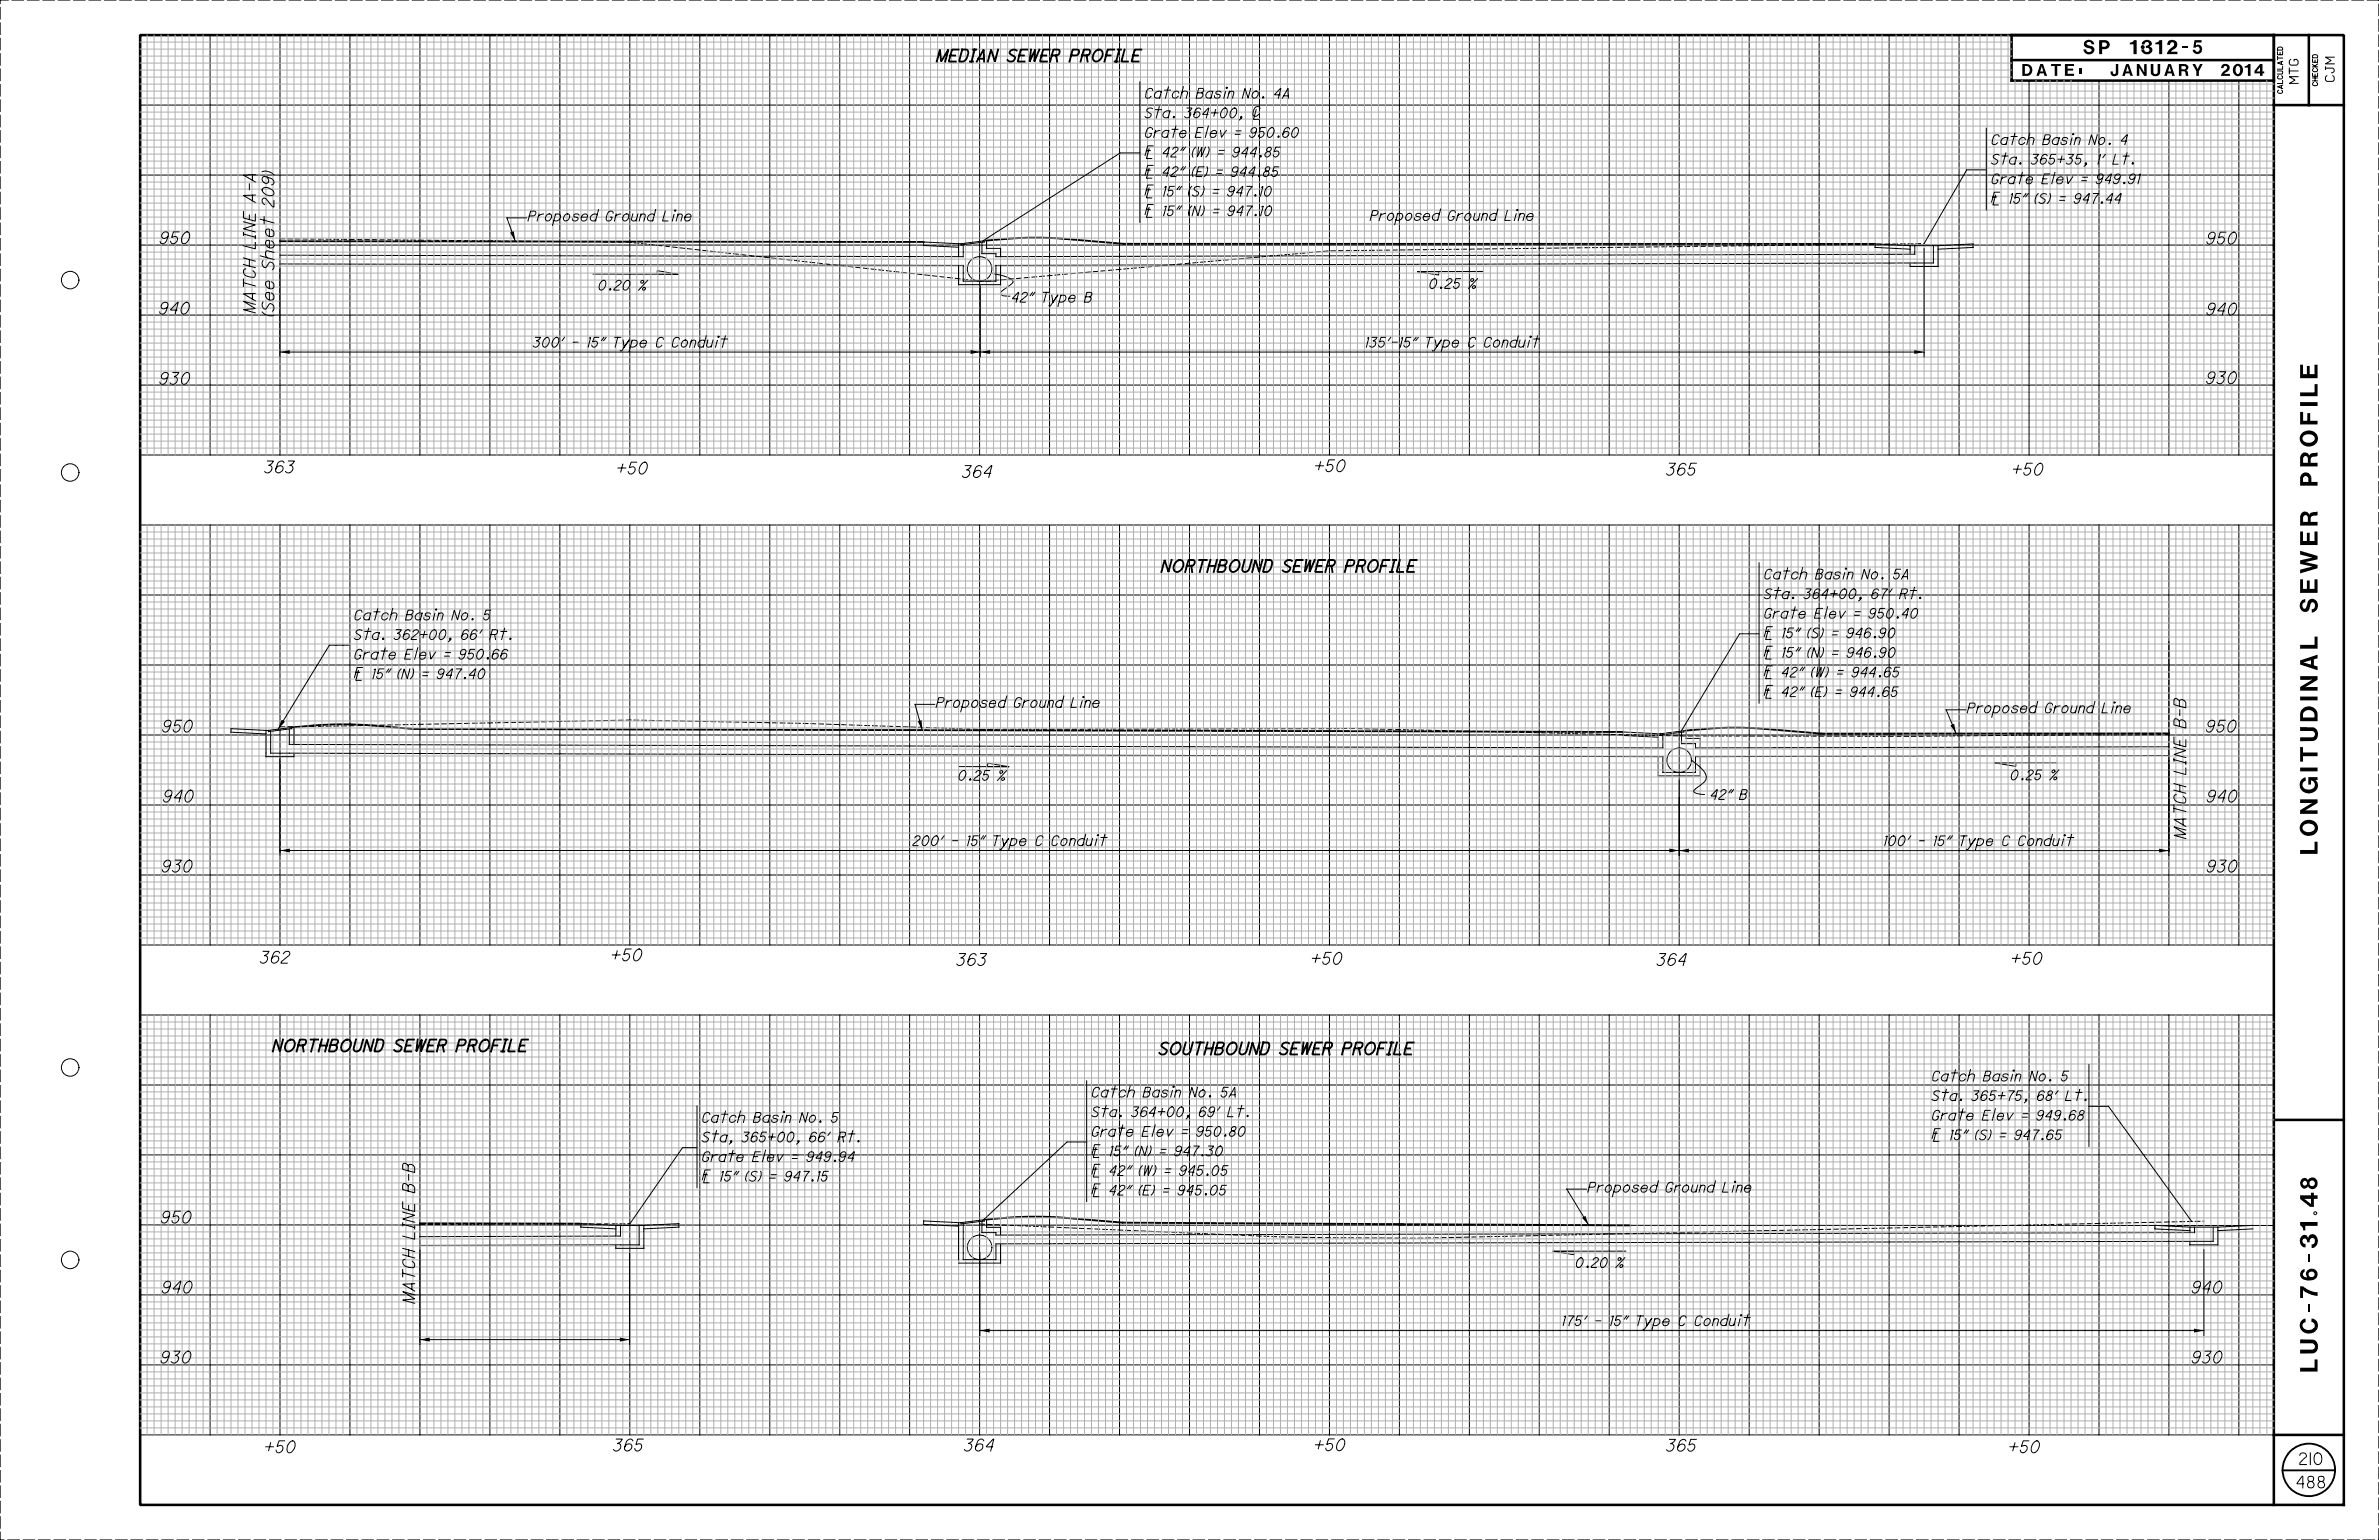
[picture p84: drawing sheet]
<svg xmlns="http://www.w3.org/2000/svg" width="864mm" height="559mm" viewBox="0 0 864 559" stroke-linecap="round" stroke-linejoin="round" font-family="sans-serif">
<defs><g id="words">
<g font-size="6.3">
<text x="841.3" y="309.8" transform="rotate(-90 841.3 309.8)">LONGITUDINAL SEWER PROFILE</text>
<text x="841.3" y="497.7" transform="rotate(-90 841.3 497.7)">LUC-76-31.48</text>
</g>
<text font-size="5.1" x="756.3" y="19.6">SP 1312-5</text>
<g font-size="4.3">
<text x="340" y="22.3">MEDIAN SEWER PROFILE</text>
<text x="734.1" y="27.6">DATE:</text>
<text x="766.2" y="27.6">JANUARY 2014</text>
<text x="57.9" y="88.4">950</text>
<text x="800.9" y="88.6">950</text>
<text x="57.7" y="114">940</text>
<text x="92.7" y="113.5" transform="rotate(-90 92.7 113.5)">MATCH LINE A-A</text>
<text x="99.5" y="115" transform="rotate(-90 99.5 115)">(See Sheet 209)</text>
<text x="800.9" y="114.3">940</text>
<text x="57.8" y="139.5">930</text>
<text x="800.8" y="139.2">930</text>
<text x="95.9" y="171.6">363</text>
<text x="223.7" y="172">+50</text>
<text x="349.3" y="173.3">364</text>
<text x="477" y="171.2">+50</text>
<text x="604.9" y="172.4">365</text>
<text x="730.3" y="172.4">+50</text>
<text x="421.6" y="207.5">NORTHBOUND SEWER PROFILE</text>
<text x="58.8" y="265.6">950</text>
<text x="800.7" y="265.6">950</text>
<text x="59.1" y="291">940</text>
<text x="801" y="291">940</text>
<text x="793.5" y="304.3" transform="rotate(-90 793.5 304.3)">MATCH LINE B-B</text>
<text x="58.7" y="316.4">930</text>
<text x="801" y="316.4">930</text>
<text x="94.4" y="349.5">362</text>
<text x="221.7" y="348.7">+50</text>
<text x="347.2" y="350.3">363</text>
<text x="475.8" y="349.9">+50</text>
<text x="601.4" y="350.3">364</text>
<text x="730" y="349.9">+50</text>
<text x="99" y="381.5">NORTHBOUND SEWER PROFILE</text>
<text x="420.7" y="382.6">SOUTHBOUND SEWER PROFILE</text>
<text x="58.4" y="443.8">950</text>
<text x="58.7" y="469.2">940</text>
<text x="150.5" y="472.9" transform="rotate(-90 150.5 472.9)">MATCH LINE B-B</text>
<text x="795.5" y="469.2">940</text>
<text x="58.2" y="494.6">930</text>
<text x="795.5" y="494.6">930</text>
<text x="95.9" y="527.1">+50</text>
<text x="222.6" y="526.5">365</text>
<text x="350" y="526.5">364</text>
<text x="476.9" y="526.4">+50</text>
<text x="604.9" y="526.6">365</text>
<text x="729.1" y="527.1">+50</text>
</g>
<g font-size="4.2">
<text x="834.8" y="531.4">210</text>
<text x="833.8" y="539.9">488</text>
</g>
<g font-size="3.6">
<text x="415.5" y="35.6">Catch Basin No. 4A</text>
<text x="415.5" y="42.7">Sta. 364+00, |</text>
<text x="415.5" y="49.9">Grate Elev = 950.60</text>
<text x="722.8" y="52.5">Catch Basin No. 4</text>
<text x="415.5" y="57">{ 42&quot; (W) = 944.85</text>
<text x="722.8" y="59.6">Sta. 365+35, 1' Lt.</text>
<text x="415.5" y="64.1">{ 42&quot; (E) = 944.85</text>
<text x="415.5" y="71.2">{ 15&quot; (S) = 947.10</text>
<text x="722.8" y="66.7">Grate Elev = 949.91</text>
<text x="722.8" y="73.8">{ 15&quot; (S) = 947.44</text>
<text x="191.7" y="80.2">Proposed Ground Line</text>
<text x="415.5" y="78.3">{ 15&quot; (N) = 947.10</text>
<text x="497.4" y="80">Proposed Ground Line</text>
<text x="217.1" y="105.3">0.20 %</text>
<text x="518.7" y="104.7">0.25 %</text>
<text x="367.2" y="109.6">42&quot; Type B</text>
<text x="193.5" y="126">300' - 15&quot; Type C Conduit</text>
<text x="495.4" y="126">135'-15&quot; Type C Conduit</text>
<text x="640.3" y="210.1">Catch Basin No. 5A</text>
<text x="640.3" y="217.2">Sta. 364+00, 67' Rt.</text>
<text x="128.5" y="224.9">Catch Basin No. 5</text>
<text x="640.3" y="224.3">Grate Elev = 950.40</text>
<text x="128.5" y="232.1">Sta. 362+00, 66' Rt.</text>
<text x="640.3" y="231.4">{ 15&quot; (S) = 946.90</text>
<text x="128.5" y="239.2">Grate Elev = 950.66</text>
<text x="640.3" y="238.6">{ 15&quot; (N) = 946.90</text>
<text x="640.3" y="245.7">{ 42&quot; (W) = 944.65</text>
<text x="128.5" y="246.3">{ 15&quot; (N) = 947.40</text>
<text x="339.8" y="256.7">Proposed Ground Line</text>
<text x="640.3" y="252.8">{ 42&quot; (E) = 944.65</text>
<text x="714.1" y="258.7">Proposed Ground Line</text>
<text x="347.8" y="283.1">0.25 %</text>
<text x="729.7" y="283">0.25 %</text>
<text x="620.8" y="290.1">42&quot; B</text>
<text x="331.3" y="306.8">200' - 15&quot; Type C Conduit</text>
<text x="683.6" y="306.9">100' - 15&quot; Type C Conduit</text>
<text x="701.3" y="392.2">Catch Basin No. 5</text>
<text x="396.3" y="398.1">Catch Basin No. 5A</text>
<text x="701.3" y="399.4">Sta. 365+75, 68' Lt.</text>
<text x="254.8" y="407.3">Catch Basin No. 5</text>
<text x="396.3" y="405.2">Sta. 364+00, 69' Lt.</text>
<text x="701.3" y="406.5">Grate Elev = 949.68</text>
<text x="396.3" y="412.3">Grate Elev = 950.80</text>
<text x="701.3" y="413.6">{ 15&quot; (S) = 947.65</text>
<text x="254.8" y="414.4">Sta, 365+00, 66' Rt.</text>
<text x="396.3" y="419.4">{ 15&quot; (N) = 947.30</text>
<text x="254.8" y="421.5">Grate Elev = 949.94</text>
<text x="254.8" y="428.6">{ 15&quot; (S) = 947.15</text>
<text x="396.3" y="426.5">{ 42&quot; (W) = 945.05</text>
<text x="396.3" y="433.6">{ 42&quot; (E) = 945.05</text>
<text x="576.4" y="432.6">Proposed Ground Line</text>
<text x="571.9" y="459.9">0.20 %</text>
<text x="566.9" y="481">175' - 15&quot; Type C Conduit</text>
</g>
<g font-size="3.2">
<text x="847.3" y="29.5" transform="rotate(-90 847.3 29.5)">CJM</text>
<text x="834.2" y="30.3" transform="rotate(-90 834.2 30.3)">MTG</text>
</g>
<g font-size="1.8">
<text x="828.6" y="33.9" transform="rotate(-90 828.6 33.9)">CALCULATED</text>
<text x="841.3" y="31.1" transform="rotate(-90 841.3 31.1)">CHECKED</text>
</g>
</g></defs>
<g fill="none" stroke="#000" stroke-width=".36">
<path d="M76.3 12.7v152.4M101.6 12.7v152.4M127 12.7v152.4M152.4 12.7v152.4M177.8 12.7v152.4M203.2 12.7v152.4M228.6 12.7v152.4M254 12.7v152.4M279.4 12.7v152.4M304.8 12.7v152.4M330.2 12.7v152.4M355.6 12.7v152.4"/>
<path d="M381 12.7v152.4M406.4 12.7v152.4M431.8 12.7v152.4M457.2 12.7v152.4M482.6 12.7v152.4M508 12.7v152.4M533.4 12.7v152.4M558.8 12.7v152.4M584.2 12.7v152.4M609.6 12.7v152.4M635 12.7v152.4M660.4 12.7v152.4"/>
<path d="M685.8 12.7v152.4M711.2 12.7v152.4M50.9 38.1h774.5M413.8 29.7v51M419.5 39.8h2.1M420.8 38.7l-1.1 4.1M422.8 32.7h2.1M424.1 31.5l-1 4.1M429 33.7a1.22 1.22 0 0 1 2.1 0l-.5 1.9M429.6 31.5l-1.1 4.1M444.9 33.2l-.6 2.4M456 39.8l-1 3.5h2"/>
<path d="M457.4 39.4a.89 .89 0 0 0-.7-.9 .89 .89 0 0 0-1 .4 3 3 0 0 0-.7 3.1l1 .2 .8-.7M736.6 29.2v135.9M762 29.2v135.9M787.3 29.2v135.9M812.7 29.2v135.9M413.8 55.5h-7.2l-49.9 32M416.2 54.6h1.3M417.1 54l-.9 3.5h1.9M418.6 52.9h-2l-.9 3.5M425.5 46.9h2.1M426.9 45.8l-1.1 4M438.6 45.7l-1.1 4.1"/>
<path d="M721 46.5v29.7M726.8 56.6h2.1M728.1 55.5l-1.1 4.1M730.1 49.5h2.1M731.4 48.4l-1 4.1M736.3 50.5a1.2 1.2 0 0 1 2.1 0l-.5 2M736.8 48.3l-1 4.2M752.2 50.1l-.7 2.4M770.7 56.6h2.2M772.1 55.5l-1.1 4.1M50.9 63.5h774.5M94.5 79.6l4.9 1.3"/>
<path d="M95.9 78.6v2.6M191.1 79.1h-7.1l3 8.4M216.7 77.9a1.48 1.48 0 0 0-1.9 .2 1.48 1.48 0 0 0-.1 1.9l.7 .2 .9-.3M217.3 76.1l-1.1 4.1M237.5 77.9a1.48 1.48 0 0 0-1.9 .2 1.48 1.48 0 0 0-.1 1.9l.6 .2 .9-.3M238 76.1l-1.1 4.1M244.7 77.8l-.6 2.4M416.2 76h1.3M416.2 68.9h1.3M416.2 61.7h1.3M417.1 75.3l-.9 3.6h1.9M417.1 68.2l-.9 3.6h1.9"/>
<path d="M417.1 61.1l-.9 3.6h1.9M418.6 74.2h-2l-.9 3.6M418.6 67.1h-2l-.9 3.6M418.6 60h-2l-.9 3.6M522.5 77.7a1.43 1.43 0 0 0-2.1 .2 1.43 1.43 0 0 0 .2 2l1.3-.2M523 75.8l-1.1 4.2M543.2 77.8a1.43 1.43 0 0 0-2 .1 1.43 1.43 0 0 0 .2 2l1.3-.2M543.7 75.9l-1.1 4.1M550.4 77.6l-.7 2.4M721 61.6h-7l-15.5 26.8M723.4 71.5h1.4M724.4 70.8l-1 3.6h2"/>
<path d="M725.9 69.7h-2l-.9 3.6M732.8 63.7h2.1M734.1 62.6l-1 4.1M745.9 62.5l-1.1 4.2M50.9 88.9h774.5M94.5 92.9l4.9 1.3M99.4 91.6l-2.3-.6a1.45 1.45 0 0 0 0 2.6M215.3 99.4l30.9 .1M238.6 98.2l7.6 1.3h-7.6zM348 88.4v4.7M348 88.4l-12.7-.6v1.3l12.7 .6M348 88.4h.8"/>
<path d="M348.8 88.4l9.3-1.1v2.8h5.1v3M349.7 88.8v4.3l-248.1-.5M356.4 87.9v4.1h5.1v1.1l333.6-.8v-3.2M357.3 87.4v.4l-8.4 1.1-.1-.5M360.1 99.1l2.3 .6a10.4 10.4 0 0 1 5.3 2.3 5.7 5.7 0 0 1-2.6 2.6 3.3 3.3 0 0 0-1.9 1.9 3.5 3.5 0 0 0 3.4 1M363.2 96.3v7h-15.2v-7M514.6 98.6l7.7-.1v1.3zM538.5 98.5l-23.9 .1M693.4 89.1v3.2M693.4 89.1l-12.7-.6v1.3l12.7 .6M693.4 89.1h10.1M698.5 90.2v39.3"/>
<path d="M701.9 89.1v6.3l-340.4 .9v5.7h-11.8v-5.7l-248.1-.5M703.5 89.1v7.6h-10.1v-1.3M703.5 89.1l12.7-.6v1.3l-12.7 .6M50.9 114.3h774.5M355.9 103.8v25.7M50.9 139.7h774.5M101.6 127.7h596.9M255.9 123.7a1.43 1.43 0 0 0-2.1 .2 1.43 1.43 0 0 0 .2 2l1.3-.2M256.4 121.8l-1.1 4.2M260.4 123.5l-.6 2.5M261.9 123h2.2M263.3 121.9l-1.1 4.1"/>
<path d="M550.7 123.7a1.43 1.43 0 0 0-2 .2 1.43 1.43 0 0 0 .2 2l1.3-.2M551.2 121.8l-1.1 4.2M555.2 123.5l-.6 2.5M556.8 123h2.1M558.1 121.9l-1.1 4.1M50.9 165.1h774.5M50.9 190.5h774.5M76.3 190.5v152.4M101.6 190.5v152.4M127 190.5v152.4M152.4 190.5v152.4M177.8 190.5v152.4"/>
<path d="M203.2 190.5v152.4M228.6 190.5v152.4M254 190.5v152.4M279.4 190.5v152.4M304.8 190.5v152.4M330.2 190.5v152.4M355.6 190.5v152.4M381 190.5v152.4M406.4 190.5v152.4M431.8 190.5v152.4M457.2 190.5v152.4M482.6 190.5v152.4"/>
<path d="M508 190.5v152.4M533.4 190.5v152.4M558.8 190.5v152.4M584.2 190.5v152.4M609.6 190.5v152.4M635 190.5v152.4M660.4 190.5v152.4M685.8 190.5v152.4M711.2 190.5v152.4M736.6 190.5v152.4M762 190.5v152.4M787.3 190.5v152.4"/>
<path d="M812.7 190.5v152.4M50.9 215.9h774.5M638.6 204.2v50.9M644.3 214.3h2.1M645.6 213.1l-1 4.1M647.6 207.2h2.1M648.9 206l-1.1 4.1M653.8 208.2a1.22 1.22 0 0 1 2.1 0l-.5 1.9M654.4 206l-1.1 4.1M669.7 207.7l-.7 2.4M693.6 214.3h2.1M695 213.1l-1.1 4.1"/>
<path d="M126.6 234.1h-7l-18.6 30.5M132.5 229.1h2.1M133.8 228l-1 4.1M135.7 222h2.2M137.1 220.9l-1.1 4.1M138.5 236.2h2.1M139.8 235.1l-1.1 4.1M142 223a1.2 1.2 0 0 1 2.1 0l-.5 2M142.6 220.8l-1.1 4.2M151.7 235l-1.2 4.2M157.9 222.5l-.7 2.5M181.8 229.1h2.1"/>
<path d="M183.2 228l-1.1 4.1M638.6 230h-7.1l-21.2 35.3M641 236.2h1.3M641 229.1h1.3M641.9 235.6l-.9 3.5h1.9M641.9 228.5l-.9 3.5h1.9M643.4 234.5h-2l-.9 3.6M643.4 227.4h-2l-.9 3.5M650.3 221.4h2.1M651.7 220.2l-1.1 4.1M663.4 220.2l-1.1 4.1M50.9 241.3h774.5"/>
<path d="M129.2 243.9h1.3M130.1 243.3l-.9 3.6h1.9M131.6 242.2h-2l-.9 3.6M339.3 255.6h-7.1l2.6 9.4M364.9 254.5a1.42 1.42 0 0 0-2 .1 1.42 1.42 0 0 0 .2 2l1.3-.2M365.4 252.6l-1.1 4.1M385.7 254.5a1.42 1.42 0 0 0-2 .1 1.42 1.42 0 0 0 .2 2l1.3-.2M386.2 252.6l-1.1 4.1M392.9 254.3l-.7 2.4M641 250.4h1.3M641 243.3h1.3M641.9 249.8l-.9 3.6h1.9"/>
<path d="M641.9 242.7l-.9 3.5h1.9M643.4 248.7h-2l-.9 3.6M643.4 241.6h-2l-.9 3.5M713.6 257.6h-7.1l3.6 8.6M739.2 256.4a1.43 1.43 0 0 0-2 .2 1.43 1.43 0 0 0 .2 2l1.3-.2M739.7 254.6l-1.1 4.1M760 256.4a1.43 1.43 0 0 0-2 .2 1.43 1.43 0 0 0 .2 2l1.3-.2M760.5 254.6l-1.1 4.1M767.2 256.3l-.7 2.4M50.9 266.7h774.5M96.6 265h.8M96.6 265v9.6h10.1v-1.3"/>
<path d="M96.6 265l-12.7-.6v1.3l12.7 .6M97.4 265l9.3-1.1v6.2M98.2 265.4v7.9l505.4 1.3v5.7h11.9v-5.7l171.8-.5M105 264.5v5.6l498.6 1.3v-4.8M105.8 264l.1 .4-8.4 1.1-.1-.5M348.3 278.2h17.8M358.5 276.9l7.6 1.3h-7.6zM601.9 266.2h.9M601.9 266.2v5.2M601.9 274.6v7h15.3v-7M601.9 266.2l-12.7-.6v1.3l12.7 .6M602.8 266.2l9.3-1.1v2.8h5.1v3.5"/>
<path d="M610.4 265.7v4.1h5.1v1.6l171.8-.4M611.2 265.2l.1 .4-8.4 1.1-.1-.5M614 275.8a15.8 15.8 0 0 1 5.2 5.3 3.3 3.3 0 0 1-2.1 3.9l-.7 .6a2.33 2.33 0 0 0-1.5 1.7l1.2 .7 2.6 .3M724.1 276.8h7.7v1.3zM746.5 276.8h-22.4M50.9 292.1h774.5M50.9 317.5h774.5M101.6 308.6h685.7M393.6 304.6a1.47 1.47 0 0 0-1.9 .1 1.47 1.47 0 0 0-.1 2l.6 .1 .9-.3M394.1 302.7l-1.1 4.1M398.2 304.4l-.7 2.4M399.7 303.9h2.1"/>
<path d="M401.1 302.8l-1.1 4M744.6 304.6a1.43 1.43 0 0 0-2.1 .2 1.43 1.43 0 0 0 .2 2l1.3-.2M745.1 302.8l-1.1 4M749.1 304.4l-.6 2.4M750.6 303.9h2.2M752 302.8l-1.1 4M50.9 342.9h774.5M50.9 368.3h774.5M76.3 368.3v152.4M101.6 368.3v152.4M127 368.3v152.4M152.4 368.3v152.4"/>
<path d="M177.8 368.3v152.4M203.2 368.3v152.4M228.6 368.3v152.4M254 368.3v152.4M279.4 368.3v152.4M304.8 368.3v152.4M330.2 368.3v152.4M355.6 368.3v152.4M381 368.3v152.4M406.4 368.3v152.4M431.8 368.3v152.4M457.2 368.3v152.4"/>
<path d="M482.6 368.3v152.4M508 368.3v152.4M533.4 368.3v152.4M558.8 368.3v152.4M584.2 368.3v152.4M609.6 368.3v152.4M635 368.3v152.4M660.4 368.3v152.4M685.8 368.3v152.4M711.2 368.3v152.4M736.6 368.3v152.4M762 368.3v152.4"/>
<path d="M787.3 368.3v152.4M812.7 368.3v152.4M50.9 393.7h774.5M394.5 392.2v43.8M403.5 395.1h2.1M404.8 394l-1 4.1M409.7 396.2a1.19 1.19 0 0 1 1.1-.7 1.19 1.19 0 0 1 1 .7l-.5 1.9M410.3 394l-1.1 4.1M425.6 395.7l-.6 2.4M705.2 396.4h2.1M706.5 395.3l-1.1 4M708.5 389.3h2.1"/>
<path d="M709.9 388.2l-1.1 4.1M714.7 390.3a1.2 1.2 0 0 1 2.1 0l-.5 2M715.3 388.1l-1.1 4.2M730.6 389.9l-.7 2.4M753.6 396.4h2.1M755 395.3l-1.1 4M758.3 386.3v29.7M50.9 419.1h774.5M253 416.5h-5.2l-19.1 27.5M253 401.3v29.7M258.7 411.4h2.1M260.1 410.3l-1.1 4.1"/>
<path d="M262 404.3h2.2M263.4 403.2l-1.1 4M264.7 418.5h2.2M266.1 417.4l-1.1 4.1M268.3 405.3a1.17 1.17 0 0 1 1-.6 1.17 1.17 0 0 1 1.1 .6l-.5 1.9M268.8 403.2l-1.1 4M277.9 417.3l-1.1 4.2M284.1 404.8l-.6 2.4M308.2 411.4h2.1M309.5 410.3l-1.1 4.1M394.5 414.4h-7.1l-31 28.8v4.1h5.1v.9l435.1-.9v-2M396.9 417.1h1.4"/>
<path d="M397.8 416.5l-.9 3.5h1.9M399.3 415.4h-2l-.9 3.5M400.2 402.3h2.1M401.5 401.1l-1.1 4.1M406.2 409.4h2.1M407.6 408.2l-1.1 4.1M419.3 408.2l-1.1 4.1M449.4 402.3h2.2M450.8 401.1l-1.1 4.1M701.9 411.3h1.3M702.8 410.6l-.9 3.6h1.9M704.3 409.5h-2l-.9 3.6"/>
<path d="M711.2 403.5h2.1M712.6 402.4l-1.1 4.1M724.4 402.3l-1.2 4.2M758.3 401.4h7.1l30.2 41.8M255.4 426.3h1.4M256.4 425.6l-1 3.6h2M257.8 424.5h-1.9l-.9 3.6M396.9 431.3h1.4M396.9 424.2h1.4M397.8 430.7l-.9 3.5h1.9M397.8 423.6l-.9 3.5h1.9M399.3 429.6h-2l-.9 3.5"/>
<path d="M399.3 422.5h-2l-.9 3.5M575.9 431.5h-7.2l8 13.1M601.5 430.4a1.42 1.42 0 0 0-2 .1 1.42 1.42 0 0 0 .2 2l1.3-.2M602 428.5l-1.1 4.1M622.3 430.4a1.43 1.43 0 0 0-2 .1 1.43 1.43 0 0 0 .1 2l1.4-.2M622.8 428.5l-1.1 4.1M629.4 430.2l-.6 2.4M50.9 444.5l774.5 .2M223.6 445.9l-12.7-.6v-1.3l12.7 .6v4M225.2 444.6v3.9l-72.8 .2M228.5 454.8v33.1M232 444.6v7.1l-79.6 .2"/>
<path d="M233.7 445.9l12.7-.6v-1.3l-12.7 .6v8.4h-10.1v-1.3M348 443.7v14.6h15.2v-7M348 443.7h.8M348 443.7l-12.7-.7v1.3l12.7 .6M348.8 443.7l9.3-1.2v2.8h5.1v2.9M349.7 444v13.1h11.8v-5.8l441.9-.9v-5.1M355.7 454.4v30.2M357.3 442.6v.5l-8.4 1-.1-.4M563.8 454h7.7v1.3zM590.2 454h-26.4M794.9 445.3v2M794.9 445.3l-12.7-.7v1.3l12.7 .6"/>
<path d="M794.9 445.3h10.2M800 453.5v31.1M805.1 445.3v6.4h-10.2v-1.3M817.8 445.9l-12.7 .6M817.8 444.6l-12.7 .7M50.9 469.9h774.5M627.1 478.8a1.42 1.42 0 0 0-2 .2 1.42 1.42 0 0 0 .2 2l1.3-.3M627.6 476.9l-1.1 4.1M631.6 478.6l-.6 2.4M633.2 478.1h2.1M634.5 477l-1.1 4M50.9 495.3h774.5"/>
<path d="M152.4 486.1h76.1M355.7 482.8h444.3M50.9 520.7h774.5"/>
<circle cx="445.3" cy="31.9" r=".23"/>
<circle cx="752.5" cy="48.7" r=".22"/>
<circle cx="245.1" cy="76.4" r=".23"/>
<circle cx="550.8" cy="76.2" r=".22"/>
<circle cx="355.6" cy="97.6" r="4.4"/>
<circle cx="25.5" cy="101.6" r="3.2"/>
<circle cx="260.8" cy="122.2" r=".23"/>
<circle cx="555.6" cy="122.2" r=".23"/>
<circle cx="25.5" cy="171.5" r="3.2"/>
<circle cx="670" cy="206.3" r=".25"/>
<circle cx="158.2" cy="221.2" r=".23"/>
<circle cx="393.2" cy="253" r=".23"/>
<circle cx="767.5" cy="254.9" r=".24"/>
<circle cx="609.6" cy="275.8" r="4.4"/>
<circle cx="398.5" cy="303.1" r=".23"/>
<circle cx="749.5" cy="303.1" r=".23"/>
<circle cx="25.5" cy="387.3" r="3.2"/>
<circle cx="426" cy="394.4" r=".23"/>
<circle cx="730.9" cy="388.5" r=".24"/>
<circle cx="284.5" cy="403.5" r=".23"/>
<circle cx="629.8" cy="428.8" r=".24"/>
<circle cx="25.5" cy="457.2" r="3.2"/>
<circle cx="355.6" cy="452.6" r="4.4"/>
<circle cx="632" cy="477.3" r=".22"/>
</g>
<g fill="#000">
<path d="M185.2 84.4l1.3-.5 .5 3.6zM101.6 127.7l3.6-.7v1.4zM352.3 127l3.6 .7-3.6 .7zM355.9 127.7l3.5-.7v1.4zM694.9 127l3.6 .7-3.6 .7zM102.2 261.2l1.2 .7-2.4 2.7zM333.2 261.7l1.3-.4 .3 3.7zM708 263.2l1.4-.6 .7 3.6zM101.6 308.6l3.6-.7v1.4zM606 307.9l3.6 .7-3.6 .7zM609.6 308.6l3.5-.7v1.5zM783.8 307.9l3.5 .7-3.5 .8z"/>
<path d="M574.3 441.9l1.2-.8 1.2 3.5zM152.4 486.1l3.6-.7v1.4zM225 485.4l3.5 .7-3.5 .7zM355.7 482.8l3.6-.7v1.4zM796.5 482.1l3.5 .7-3.5 .7z"/>
<path d="M101.5 264.9l.3 .2z" fill-rule="evenodd"/>
<path d="M606.9 266.1l.3 .3z" fill-rule="evenodd"/>
</g>
<g fill="none" stroke="#000" stroke-width=".68">
<path d="M101.7 87.5l233.6 .3M358.1 87.3l10.3-.8 7.5-.3 9.1 .4 22.8 1.9h272.9M106.7 263.9l10.3-.9 7.5-.2 9 .3 16.6 1.4 439.1 1.1M612.1 265.1l10.2-.8 7.6-.3 9 .4 22.4 1.8 126-.1M152.4 443.9l58.5 .1M358.1 442.5l10.3-.8 9-.2 7.6 .3 22.6 1.9 184.2 .9M847.7 533.5h-19.1"/>
<circle cx="838.1" cy="533.4" r="9.5"/>
</g>
<path d="M50.9 12.7h799.9v533.4h-799.9zM838.1 12.7v25.4M730.2 21.8h95.2M825.4 29.2h-95.2v-16.5h95.2v533.4M825.4 38.1h25.4M825.4 406.4h25.4M825.4 520.7h25.4" fill="none" stroke="#000" stroke-width=".93"/>
<path d="M101.6 86.6l127 1.3 129.2 14.2 124.8-11.1 215.9-2.6M101.6 263.7l127.3-2.4 63.3 1.2 63.6 2.2 134.7-.4 119.2 2.8 85.3 .1 92.3-.6M152.4 444.3l76.3-.3M355.6 444.1l108.8 4.7 49.9 .5 285.7-6.2" fill="none" stroke="#000" stroke-width=".36" stroke-dasharray="1.7 1.1"/>
<g fill="none" stroke="#b0b0b0" stroke-width=".36">
<path d="M50.9 17.8h679.3M50.9 15.3h679.3M53.4 12.7v152.4M56 12.7v152.4M58.5 12.7v152.4M61 12.7v152.4M63.6 12.7v152.4M66.1 12.7v152.4M68.7 12.7v152.4M71.2 12.7v152.4M73.7 12.7v152.4M78.8 12.7v152.4"/>
<path d="M81.4 12.7v152.4M83.9 12.7v152.4M86.4 12.7v152.4M88.9 12.7v152.4M91.5 12.7v152.4M94 12.7v152.4M96.6 12.7v152.4M99.1 12.7v152.4M104.2 12.7v152.4M106.7 12.7v152.4M109.3 12.7v152.4M111.8 12.7v152.4"/>
<path d="M114.3 12.7v152.4M116.9 12.7v152.4M119.4 12.7v152.4M122 12.7v152.4M124.5 12.7v152.4M129.6 12.7v152.4M132.1 12.7v152.4M134.7 12.7v152.4M137.2 12.7v152.4M139.7 12.7v152.4M142.3 12.7v152.4M144.8 12.7v152.4"/>
<path d="M147.4 12.7v152.4M149.9 12.7v152.4M155 12.7v152.4M157.5 12.7v152.4M160.1 12.7v152.4M162.6 12.7v152.4M165.1 12.7v152.4M167.7 12.7v152.4M170.2 12.7v152.4M172.8 12.7v152.4M175.3 12.7v152.4M180.4 12.7v152.4"/>
<path d="M182.9 12.7v152.4M185.5 12.7v152.4M188 12.7v152.4M190.5 12.7v152.4M193.1 12.7v152.4M195.6 12.7v152.4M198.2 12.7v152.4M200.7 12.7v152.4M205.8 12.7v152.4M208.3 12.7v152.4M210.9 12.7v152.4M213.4 12.7v152.4"/>
<path d="M215.9 12.7v152.4M218.5 12.7v152.4M221 12.7v152.4M223.6 12.7v152.4M226.1 12.7v152.4M231.2 12.7v152.4M233.7 12.7v152.4M236.3 12.7v152.4M238.8 12.7v152.4M241.3 12.7v152.4M243.9 12.7v152.4M246.4 12.7v152.4"/>
<path d="M249 12.7v152.4M251.5 12.7v152.4M256.6 12.7v152.4M259.1 12.7v152.4M261.7 12.7v152.4M264.2 12.7v152.4M266.7 12.7v152.4M269.3 12.7v152.4M271.8 12.7v152.4M274.4 12.7v152.4M276.9 12.7v152.4M282 12.7v152.4"/>
<path d="M284.5 12.7v152.4M287.1 12.7v152.4M289.6 12.7v152.4M292.1 12.7v152.4M294.7 12.7v152.4M297.2 12.7v152.4M299.8 12.7v152.4M302.3 12.7v152.4M307.4 12.7v152.4M309.9 12.7v152.4M312.5 12.7v152.4M315 12.7v152.4"/>
<path d="M317.5 12.7v152.4M320 12.7v152.4M322.6 12.7v152.4M325.1 12.7v152.4M327.7 12.7v152.4M332.7 12.7v152.4M335.3 12.7v152.4M337.8 12.7v152.4M340.4 12.7v152.4M342.9 12.7v152.4M345.4 12.7v152.4M348 12.7v152.4"/>
<path d="M350.5 12.7v152.4M353.1 12.7v152.4M358.1 12.7v152.4M360.7 12.7v152.4M363.2 12.7v152.4M365.8 12.7v152.4M368.3 12.7v152.4M370.8 12.7v152.4M373.4 12.7v152.4M375.9 12.7v152.4M378.5 12.7v152.4M383.5 12.7v152.4"/>
<path d="M386.1 12.7v152.4M388.6 12.7v152.4M391.2 12.7v152.4M393.7 12.7v152.4M396.2 12.7v152.4M398.8 12.7v152.4M401.3 12.7v152.4M403.9 12.7v152.4M408.9 12.7v152.4M411.5 12.7v152.4M414 12.7v152.4M416.6 12.7v152.4"/>
<path d="M419.1 12.7v152.4M421.6 12.7v152.4M424.2 12.7v152.4M426.7 12.7v152.4M429.3 12.7v152.4M434.3 12.7v152.4M436.9 12.7v152.4M439.4 12.7v152.4M442 12.7v152.4M444.5 12.7v152.4M447 12.7v152.4M449.6 12.7v152.4"/>
<path d="M452.1 12.7v152.4M454.7 12.7v152.4M459.7 12.7v152.4M462.3 12.7v152.4M464.8 12.7v152.4M467.4 12.7v152.4M469.9 12.7v152.4M472.4 12.7v152.4M475 12.7v152.4M477.5 12.7v152.4M480.1 12.7v152.4M485.1 12.7v152.4"/>
<path d="M487.7 12.7v152.4M490.2 12.7v152.4M492.8 12.7v152.4M495.3 12.7v152.4M497.8 12.7v152.4M500.4 12.7v152.4M502.9 12.7v152.4M505.5 12.7v152.4M510.5 12.7v152.4M513.1 12.7v152.4M515.6 12.7v152.4M518.2 12.7v152.4"/>
<path d="M520.7 12.7v152.4M523.2 12.7v152.4M525.8 12.7v152.4M528.3 12.7v152.4M530.9 12.7v152.4M535.9 12.7v152.4M538.5 12.7v152.4M541 12.7v152.4M543.6 12.7v152.4M546.1 12.7v152.4M548.6 12.7v152.4M551.1 12.7v152.4"/>
<path d="M553.7 12.7v152.4M556.2 12.7v152.4M561.3 12.7v152.4M563.8 12.7v152.4M566.4 12.7v152.4M568.9 12.7v152.4M571.5 12.7v152.4M574 12.7v152.4M576.5 12.7v152.4M579.1 12.7v152.4M581.6 12.7v152.4M586.7 12.7v152.4"/>
<path d="M589.2 12.7v152.4M591.8 12.7v152.4M594.3 12.7v152.4M596.9 12.7v152.4M599.4 12.7v152.4M601.9 12.7v152.4M604.5 12.7v152.4M607 12.7v152.4M612.1 12.7v152.4M614.6 12.7v152.4M617.2 12.7v152.4M619.7 12.7v152.4"/>
<path d="M622.3 12.7v152.4M624.8 12.7v152.4M627.3 12.7v152.4M629.9 12.7v152.4M632.4 12.7v152.4M637.5 12.7v152.4M640 12.7v152.4M642.6 12.7v152.4M645.1 12.7v152.4M647.7 12.7v152.4M650.2 12.7v152.4M652.7 12.7v152.4"/>
<path d="M655.3 12.7v152.4M657.8 12.7v152.4M662.9 12.7v152.4M665.4 12.7v152.4M668 12.7v152.4M670.5 12.7v152.4M673.1 12.7v152.4M675.6 12.7v152.4M678.1 12.7v152.4M680.7 12.7v152.4M683.2 12.7v152.4M688.3 12.7v152.4"/>
<path d="M690.8 12.7v152.4M693.4 12.7v152.4M695.9 12.7v152.4M698.5 12.7v152.4M701 12.7v152.4M703.5 12.7v152.4M706.1 12.7v152.4M708.6 12.7v152.4M713.7 12.7v152.4M716.2 12.7v152.4M718.8 12.7v152.4M721.3 12.7v152.4"/>
<path d="M723.9 12.7v152.4M726.4 12.7v152.4M728.9 12.7v152.4M50.9 35.6h774.5M50.9 33.1h774.5M50.9 30.5h774.5M50.9 20.4h679.3M50.9 28h679.3M50.9 25.4h679.3M50.9 22.9h679.3M731.5 29.2v135.9M734 29.2v135.9"/>
<path d="M739.1 29.2v135.9M741.6 29.2v135.9M744.2 29.2v135.9M746.7 29.2v135.9M749.3 29.2v135.9M751.8 29.2v135.9M754.3 29.2v135.9M756.9 29.2v135.9M759.4 29.2v135.9M764.5 29.2v135.9M767 29.2v135.9M769.6 29.2v135.9"/>
<path d="M772.1 29.2v135.9M774.7 29.2v135.9M777.2 29.2v135.9M779.7 29.2v135.9M782.2 29.2v135.9M784.8 29.2v135.9M789.9 29.2v135.9M792.4 29.2v135.9M794.9 29.2v135.9M797.5 29.2v135.9M800 29.2v135.9M802.6 29.2v135.9"/>
<path d="M805.1 29.2v135.9M807.6 29.2v135.9M810.2 29.2v135.9M815.3 29.2v135.9M817.8 29.2v135.9M820.3 29.2v135.9M822.9 29.2v135.9M50.9 58.5h774.5M50.9 55.9h774.5M50.9 53.4h774.5M50.9 50.8h774.5M50.9 48.3h774.5"/>
<path d="M50.9 45.8h774.5M50.9 43.2h774.5M50.9 40.7h774.5M50.9 78.8h774.5M50.9 76.2h774.5M50.9 73.7h774.5M50.9 71.2h774.5M50.9 68.6h774.5M50.9 66.1h774.5M50.9 61h774.5M50.9 99.1h774.5M50.9 96.6h774.5"/>
<path d="M50.9 94h774.5M50.9 91.5h774.5M50.9 86.4h774.5M50.9 83.9h774.5M50.9 81.3h774.5M50.9 119.4h774.5M50.9 116.9h774.5M50.9 111.8h774.5M50.9 109.3h774.5M50.9 106.7h774.5M50.9 104.2h774.5M50.9 101.6h774.5"/>
<path d="M50.9 137.2h774.5M50.9 134.7h774.5M50.9 132.1h774.5M50.9 129.6h774.5M50.9 127h774.5M50.9 124.5h774.5M50.9 122h774.5M50.9 157.5h774.5M50.9 155h774.5M50.9 152.4h774.5M50.9 149.9h774.5M50.9 147.4h774.5"/>
<path d="M50.9 144.8h774.5M50.9 142.3h774.5M50.9 162.6h774.5M50.9 160.1h774.5M50.9 198.1h774.5M50.9 195.6h774.5M50.9 193h774.5M53.4 190.5v152.4M56 190.5v152.4M58.5 190.5v152.4M61 190.5v152.4M63.6 190.5v152.4"/>
<path d="M66.1 190.5v152.4M68.7 190.5v152.4M71.2 190.5v152.4M73.7 190.5v152.4M78.8 190.5v152.4M81.4 190.5v152.4M83.9 190.5v152.4M86.4 190.5v152.4M88.9 190.5v152.4M91.5 190.5v152.4M94 190.5v152.4M96.6 190.5v152.4"/>
<path d="M99.1 190.5v152.4M104.2 190.5v152.4M106.7 190.5v152.4M109.3 190.5v152.4M111.8 190.5v152.4M114.3 190.5v152.4M116.9 190.5v152.4M119.4 190.5v152.4M122 190.5v152.4M124.5 190.5v152.4M129.6 190.5v152.4M132.1 190.5v152.4"/>
<path d="M134.7 190.5v152.4M137.2 190.5v152.4M139.7 190.5v152.4M142.3 190.5v152.4M144.8 190.5v152.4M147.4 190.5v152.4M149.9 190.5v152.4M155 190.5v152.4M157.5 190.5v152.4M160.1 190.5v152.4M162.6 190.5v152.4M165.1 190.5v152.4"/>
<path d="M167.7 190.5v152.4M170.2 190.5v152.4M172.8 190.5v152.4M175.3 190.5v152.4M180.4 190.5v152.4M182.9 190.5v152.4M185.5 190.5v152.4M188 190.5v152.4M190.5 190.5v152.4M193.1 190.5v152.4M195.6 190.5v152.4M198.2 190.5v152.4"/>
<path d="M200.7 190.5v152.4M205.8 190.5v152.4M208.3 190.5v152.4M210.9 190.5v152.4M213.4 190.5v152.4M215.9 190.5v152.4M218.5 190.5v152.4M221 190.5v152.4M223.6 190.5v152.4M226.1 190.5v152.4M231.2 190.5v152.4M233.7 190.5v152.4"/>
<path d="M236.3 190.5v152.4M238.8 190.5v152.4M241.3 190.5v152.4M243.9 190.5v152.4M246.4 190.5v152.4M249 190.5v152.4M251.5 190.5v152.4M256.6 190.5v152.4M259.1 190.5v152.4M261.7 190.5v152.4M264.2 190.5v152.4M266.7 190.5v152.4"/>
<path d="M269.3 190.5v152.4M271.8 190.5v152.4M274.4 190.5v152.4M276.9 190.5v152.4M282 190.5v152.4M284.5 190.5v152.4M287.1 190.5v152.4M289.6 190.5v152.4M292.1 190.5v152.4M294.7 190.5v152.4M297.2 190.5v152.4M299.8 190.5v152.4"/>
<path d="M302.3 190.5v152.4M307.4 190.5v152.4M309.9 190.5v152.4M312.5 190.5v152.4M315 190.5v152.4M317.5 190.5v152.4M320 190.5v152.4M322.6 190.5v152.4M325.1 190.5v152.4M327.7 190.5v152.4M332.7 190.5v152.4M335.3 190.5v152.4"/>
<path d="M337.8 190.5v152.4M340.4 190.5v152.4M342.9 190.5v152.4M345.4 190.5v152.4M348 190.5v152.4M350.5 190.5v152.4M353.1 190.5v152.4M358.1 190.5v152.4M360.7 190.5v152.4M363.2 190.5v152.4M365.8 190.5v152.4M368.3 190.5v152.4"/>
<path d="M370.8 190.5v152.4M373.4 190.5v152.4M375.9 190.5v152.4M378.5 190.5v152.4M383.5 190.5v152.4M386.1 190.5v152.4M388.6 190.5v152.4M391.2 190.5v152.4M393.7 190.5v152.4M396.2 190.5v152.4M398.8 190.5v152.4M401.3 190.5v152.4"/>
<path d="M403.9 190.5v152.4M408.9 190.5v152.4M411.5 190.5v152.4M414 190.5v152.4M416.6 190.5v152.4M419.1 190.5v152.4M421.6 190.5v152.4M424.2 190.5v152.4M426.7 190.5v152.4M429.3 190.5v152.4M434.3 190.5v152.4M436.9 190.5v152.4"/>
<path d="M439.4 190.5v152.4M442 190.5v152.4M444.5 190.5v152.4M447 190.5v152.4M449.6 190.5v152.4M452.1 190.5v152.4M454.7 190.5v152.4M459.7 190.5v152.4M462.3 190.5v152.4M464.8 190.5v152.4M467.4 190.5v152.4M469.9 190.5v152.4"/>
<path d="M472.4 190.5v152.4M475 190.5v152.4M477.5 190.5v152.4M480.1 190.5v152.4M485.1 190.5v152.4M487.7 190.5v152.4M490.2 190.5v152.4M492.8 190.5v152.4M495.3 190.5v152.4M497.8 190.5v152.4M500.4 190.5v152.4M502.9 190.5v152.4"/>
<path d="M505.5 190.5v152.4M510.5 190.5v152.4M513.1 190.5v152.4M515.6 190.5v152.4M518.2 190.5v152.4M520.7 190.5v152.4M523.2 190.5v152.4M525.8 190.5v152.4M528.3 190.5v152.4M530.9 190.5v152.4M535.9 190.5v152.4M538.5 190.5v152.4"/>
<path d="M541 190.5v152.4M543.6 190.5v152.4M546.1 190.5v152.4M548.6 190.5v152.4M551.1 190.5v152.4M553.7 190.5v152.4M556.2 190.5v152.4M561.3 190.5v152.4M563.8 190.5v152.4M566.4 190.5v152.4M568.9 190.5v152.4M571.5 190.5v152.4"/>
<path d="M574 190.5v152.4M576.5 190.5v152.4M579.1 190.5v152.4M581.6 190.5v152.4M586.7 190.5v152.4M589.2 190.5v152.4M591.8 190.5v152.4M594.3 190.5v152.4M596.9 190.5v152.4M599.4 190.5v152.4M601.9 190.5v152.4M604.5 190.5v152.4"/>
<path d="M607 190.5v152.4M612.1 190.5v152.4M614.6 190.5v152.4M617.2 190.5v152.4M619.7 190.5v152.4M622.3 190.5v152.4M624.8 190.5v152.4M627.3 190.5v152.4M629.9 190.5v152.4M632.4 190.5v152.4M637.5 190.5v152.4M640 190.5v152.4"/>
<path d="M642.6 190.5v152.4M645.1 190.5v152.4M647.7 190.5v152.4M650.2 190.5v152.4M652.7 190.5v152.4M655.3 190.5v152.4M657.8 190.5v152.4M662.9 190.5v152.4M665.4 190.5v152.4M668 190.5v152.4M670.5 190.5v152.4M673.1 190.5v152.4"/>
<path d="M675.6 190.5v152.4M678.1 190.5v152.4M680.7 190.5v152.4M683.2 190.5v152.4M688.3 190.5v152.4M690.8 190.5v152.4M693.4 190.5v152.4M695.9 190.5v152.4M698.5 190.5v152.4M701 190.5v152.4M703.5 190.5v152.4M706.1 190.5v152.4"/>
<path d="M708.6 190.5v152.4M713.7 190.5v152.4M716.2 190.5v152.4M718.8 190.5v152.4M721.3 190.5v152.4M723.9 190.5v152.4M726.4 190.5v152.4M728.9 190.5v152.4M731.5 190.5v152.4M734 190.5v152.4M739.1 190.5v152.4M741.6 190.5v152.4"/>
<path d="M744.2 190.5v152.4M746.7 190.5v152.4M749.3 190.5v152.4M751.8 190.5v152.4M754.3 190.5v152.4M756.9 190.5v152.4M759.4 190.5v152.4M764.5 190.5v152.4M767 190.5v152.4M769.6 190.5v152.4M772.1 190.5v152.4M774.7 190.5v152.4"/>
<path d="M777.2 190.5v152.4M779.7 190.5v152.4M782.2 190.5v152.4M784.8 190.5v152.4M789.9 190.5v152.4M792.4 190.5v152.4M794.9 190.5v152.4M797.5 190.5v152.4M800 190.5v152.4M802.6 190.5v152.4M805.1 190.5v152.4M807.6 190.5v152.4"/>
<path d="M810.2 190.5v152.4M815.3 190.5v152.4M817.8 190.5v152.4M820.3 190.5v152.4M822.9 190.5v152.4M50.9 218.4h774.5M50.9 213.4h774.5M50.9 210.8h774.5M50.9 208.3h774.5M50.9 205.7h774.5M50.9 203.2h774.5M50.9 200.7h774.5"/>
<path d="M50.9 238.8h774.5M50.9 236.2h774.5M50.9 233.7h774.5M50.9 231.1h774.5M50.9 228.6h774.5M50.9 226.1h774.5M50.9 223.5h774.5M50.9 221h774.5M50.9 259.1h774.5M50.9 256.5h774.5M50.9 254h774.5M50.9 251.5h774.5"/>
<path d="M50.9 248.9h774.5M50.9 246.4h774.5M50.9 243.8h774.5M50.9 279.4h774.5M50.9 276.9h774.5M50.9 274.3h774.5M50.9 271.8h774.5M50.9 269.2h774.5M50.9 264.2h774.5M50.9 261.6h774.5M50.9 299.7h774.5M50.9 297.2h774.5"/>
<path d="M50.9 294.6h774.5M50.9 289.6h774.5M50.9 287h774.5M50.9 284.5h774.5M50.9 281.9h774.5M50.9 315h774.5M50.9 312.4h774.5M50.9 309.9h774.5M50.9 307.3h774.5M50.9 304.8h774.5M50.9 302.3h774.5M50.9 337.8h774.5"/>
<path d="M50.9 335.3h774.5M50.9 332.7h774.5M50.9 330.2h774.5M50.9 327.7h774.5M50.9 325.1h774.5M50.9 322.6h774.5M50.9 320h774.5M50.9 340.4h774.5M50.9 370.8h774.5M50.9 373.4h774.5M50.9 375.9h774.5M50.9 378.5h774.5"/>
<path d="M53.4 368.3v152.4M56 368.3v152.4M58.5 368.3v152.4M61 368.3v152.4M63.6 368.3v152.4M66.1 368.3v152.4M68.7 368.3v152.4M71.2 368.3v152.4M73.7 368.3v152.4M78.8 368.3v152.4M81.4 368.3v152.4M83.9 368.3v152.4"/>
<path d="M86.4 368.3v152.4M88.9 368.3v152.4M91.5 368.3v152.4M94 368.3v152.4M96.6 368.3v152.4M99.1 368.3v152.4M104.2 368.3v152.4M106.7 368.3v152.4M109.3 368.3v152.4M111.8 368.3v152.4M114.3 368.3v152.4M116.9 368.3v152.4"/>
<path d="M119.4 368.3v152.4M122 368.3v152.4M124.5 368.3v152.4M129.6 368.3v152.4M132.1 368.3v152.4M134.7 368.3v152.4M137.2 368.3v152.4M139.7 368.3v152.4M142.3 368.3v152.4M144.8 368.3v152.4M147.4 368.3v152.4M149.9 368.3v152.4"/>
<path d="M155 368.3v152.4M157.5 368.3v152.4M160.1 368.3v152.4M162.6 368.3v152.4M165.1 368.3v152.4M167.7 368.3v152.4M170.2 368.3v152.4M172.8 368.3v152.4M175.3 368.3v152.4M180.4 368.3v152.4M182.9 368.3v152.4M185.5 368.3v152.4"/>
<path d="M188 368.3v152.4M190.5 368.3v152.4M193.1 368.3v152.4M195.6 368.3v152.4M198.2 368.3v152.4M200.7 368.3v152.4M205.8 368.3v152.4M208.3 368.3v152.4M210.9 368.3v152.4M213.4 368.3v152.4M215.9 368.3v152.4M218.5 368.3v152.4"/>
<path d="M221 368.3v152.4M223.6 368.3v152.4M226.1 368.3v152.4M231.2 368.3v152.4M233.7 368.3v152.4M236.3 368.3v152.4M238.8 368.3v152.4M241.3 368.3v152.4M243.9 368.3v152.4M246.4 368.3v152.4M249 368.3v152.4M251.5 368.3v152.4"/>
<path d="M256.6 368.3v152.4M259.1 368.3v152.4M261.7 368.3v152.4M264.2 368.3v152.4M266.7 368.3v152.4M269.3 368.3v152.4M271.8 368.3v152.4M274.4 368.3v152.4M276.9 368.3v152.4M282 368.3v152.4M284.5 368.3v152.4M287.1 368.3v152.4"/>
<path d="M289.6 368.3v152.4M292.1 368.3v152.4M294.7 368.3v152.4M297.2 368.3v152.4M299.8 368.3v152.4M302.3 368.3v152.4M307.4 368.3v152.4M309.9 368.3v152.4M312.5 368.3v152.4M315 368.3v152.4M317.5 368.3v152.4M320 368.3v152.4"/>
<path d="M322.6 368.3v152.4M325.1 368.3v152.4M327.7 368.3v152.4M332.7 368.3v152.4M335.3 368.3v152.4M337.8 368.3v152.4M340.4 368.3v152.4M342.9 368.3v152.4M345.4 368.3v152.4M348 368.3v152.4M350.5 368.3v152.4M353.1 368.3v152.4"/>
<path d="M358.1 368.3v152.4M360.7 368.3v152.4M363.2 368.3v152.4M365.8 368.3v152.4M368.3 368.3v152.4M370.8 368.3v152.4M373.4 368.3v152.4M375.9 368.3v152.4M378.5 368.3v152.4M383.5 368.3v152.4M386.1 368.3v152.4M388.6 368.3v152.4"/>
<path d="M391.2 368.3v152.4M393.7 368.3v152.4M396.2 368.3v152.4M398.8 368.3v152.4M401.3 368.3v152.4M403.9 368.3v152.4M408.9 368.3v152.4M411.5 368.3v152.4M414 368.3v152.4M416.6 368.3v152.4M419.1 368.3v152.4M421.6 368.3v152.4"/>
<path d="M424.2 368.3v152.4M426.7 368.3v152.4M429.3 368.3v152.4M434.3 368.3v152.4M436.9 368.3v152.4M439.4 368.3v152.4M442 368.3v152.4M444.5 368.3v152.4M447 368.3v152.4M449.6 368.3v152.4M452.1 368.3v152.4M454.7 368.3v152.4"/>
<path d="M459.7 368.3v152.4M462.3 368.3v152.4M464.8 368.3v152.4M467.4 368.3v152.4M469.9 368.3v152.4M472.4 368.3v152.4M475 368.3v152.4M477.5 368.3v152.4M480.1 368.3v152.4M485.1 368.3v152.4M487.7 368.3v152.4M490.2 368.3v152.4"/>
<path d="M492.8 368.3v152.4M495.3 368.3v152.4M497.8 368.3v152.4M500.4 368.3v152.4M502.9 368.3v152.4M505.5 368.3v152.4M510.5 368.3v152.4M513.1 368.3v152.4M515.6 368.3v152.4M518.2 368.3v152.4M520.7 368.3v152.4M523.2 368.3v152.4"/>
<path d="M525.8 368.3v152.4M528.3 368.3v152.4M530.9 368.3v152.4M535.9 368.3v152.4M538.5 368.3v152.4M541 368.3v152.4M543.6 368.3v152.4M546.1 368.3v152.4M548.6 368.3v152.4M551.1 368.3v152.4M553.7 368.3v152.4M556.2 368.3v152.4"/>
<path d="M561.3 368.3v152.4M563.8 368.3v152.4M566.4 368.3v152.4M568.9 368.3v152.4M571.5 368.3v152.4M574 368.3v152.4M576.5 368.3v152.4M579.1 368.3v152.4M581.6 368.3v152.4M586.7 368.3v152.4M589.2 368.3v152.4M591.8 368.3v152.4"/>
<path d="M594.3 368.3v152.4M596.9 368.3v152.4M599.4 368.3v152.4M601.9 368.3v152.4M604.5 368.3v152.4M607 368.3v152.4M612.1 368.3v152.4M614.6 368.3v152.4M617.2 368.3v152.4M619.7 368.3v152.4M622.3 368.3v152.4M624.8 368.3v152.4"/>
<path d="M627.3 368.3v152.4M629.9 368.3v152.4M632.4 368.3v152.4M637.5 368.3v152.4M640 368.3v152.4M642.6 368.3v152.4M645.1 368.3v152.4M647.7 368.3v152.4M650.2 368.3v152.4M652.7 368.3v152.4M655.3 368.3v152.4M657.8 368.3v152.4"/>
<path d="M662.9 368.3v152.4M665.4 368.3v152.4M668 368.3v152.4M670.5 368.3v152.4M673.1 368.3v152.4M675.6 368.3v152.4M678.1 368.3v152.4M680.7 368.3v152.4M683.2 368.3v152.4M688.3 368.3v152.4M690.8 368.3v152.4M693.4 368.3v152.4"/>
<path d="M695.9 368.3v152.4M698.5 368.3v152.4M701 368.3v152.4M703.5 368.3v152.4M706.1 368.3v152.4M708.6 368.3v152.4M713.7 368.3v152.4M716.2 368.3v152.4M718.8 368.3v152.4M721.3 368.3v152.4M723.9 368.3v152.4M726.4 368.3v152.4"/>
<path d="M728.9 368.3v152.4M731.5 368.3v152.4M734 368.3v152.4M739.1 368.3v152.4M741.6 368.3v152.4M744.2 368.3v152.4M746.7 368.3v152.4M749.3 368.3v152.4M751.8 368.3v152.4M754.3 368.3v152.4M756.9 368.3v152.4M759.4 368.3v152.4"/>
<path d="M764.5 368.3v152.4M767 368.3v152.4M769.6 368.3v152.4M772.1 368.3v152.4M774.7 368.3v152.4M777.2 368.3v152.4M779.7 368.3v152.4M782.2 368.3v152.4M784.8 368.3v152.4M789.9 368.3v152.4M792.4 368.3v152.4M794.9 368.3v152.4"/>
<path d="M797.5 368.3v152.4M800 368.3v152.4M802.6 368.3v152.4M805.1 368.3v152.4M807.6 368.3v152.4M810.2 368.3v152.4M815.3 368.3v152.4M817.8 368.3v152.4M820.3 368.3v152.4M822.9 368.3v152.4M50.9 381h774.5M50.9 383.5h774.5"/>
<path d="M50.9 386.1h774.5M50.9 388.6h774.5M50.9 391.2h774.5M50.9 396.2h774.5M50.9 398.7h774.5M50.9 401.3h774.5M50.9 403.8h774.5M50.9 406.4h774.5M50.9 408.9h774.5M50.9 411.4h774.5M50.9 414h774.5M50.9 416.5h774.5"/>
<path d="M50.9 421.6h774.5M50.9 424.1h774.5M50.9 426.7h774.5M50.9 429.2h774.5M50.9 431.8h774.5M50.9 434.3h774.5M50.9 436.8h774.5M50.9 439.4h774.5M50.9 441.9h774.5M50.9 447h774.5M50.9 449.5h774.5M50.9 452.1h774.5"/>
<path d="M50.9 454.6h774.5M50.9 457.2h774.5M50.9 459.7h774.5M50.9 462.2h774.5M50.9 464.8h774.5M50.9 467.3h774.5M50.9 472.4h774.5M50.9 474.9h774.5M50.9 477.5h774.5M50.9 480h774.5M50.9 482.6h774.5M50.9 485.1h774.5"/>
<path d="M50.9 487.6h774.5M50.9 490.2h774.5M50.9 492.7h774.5M50.9 497.8h774.5M50.9 500.3h774.5M50.9 502.9h774.5M50.9 505.4h774.5M50.9 508h774.5M50.9 510.5h774.5M50.9 513h774.5M50.9 515.6h774.5M50.9 518.1h774.5"/>
</g>
<path d="M863.5 0h-863.4v558.8h863.4v-558.8" fill="none" stroke="#000" stroke-width=".36" stroke-dasharray="4.2 1.4"/>
<use href="#words"/>
</svg>
